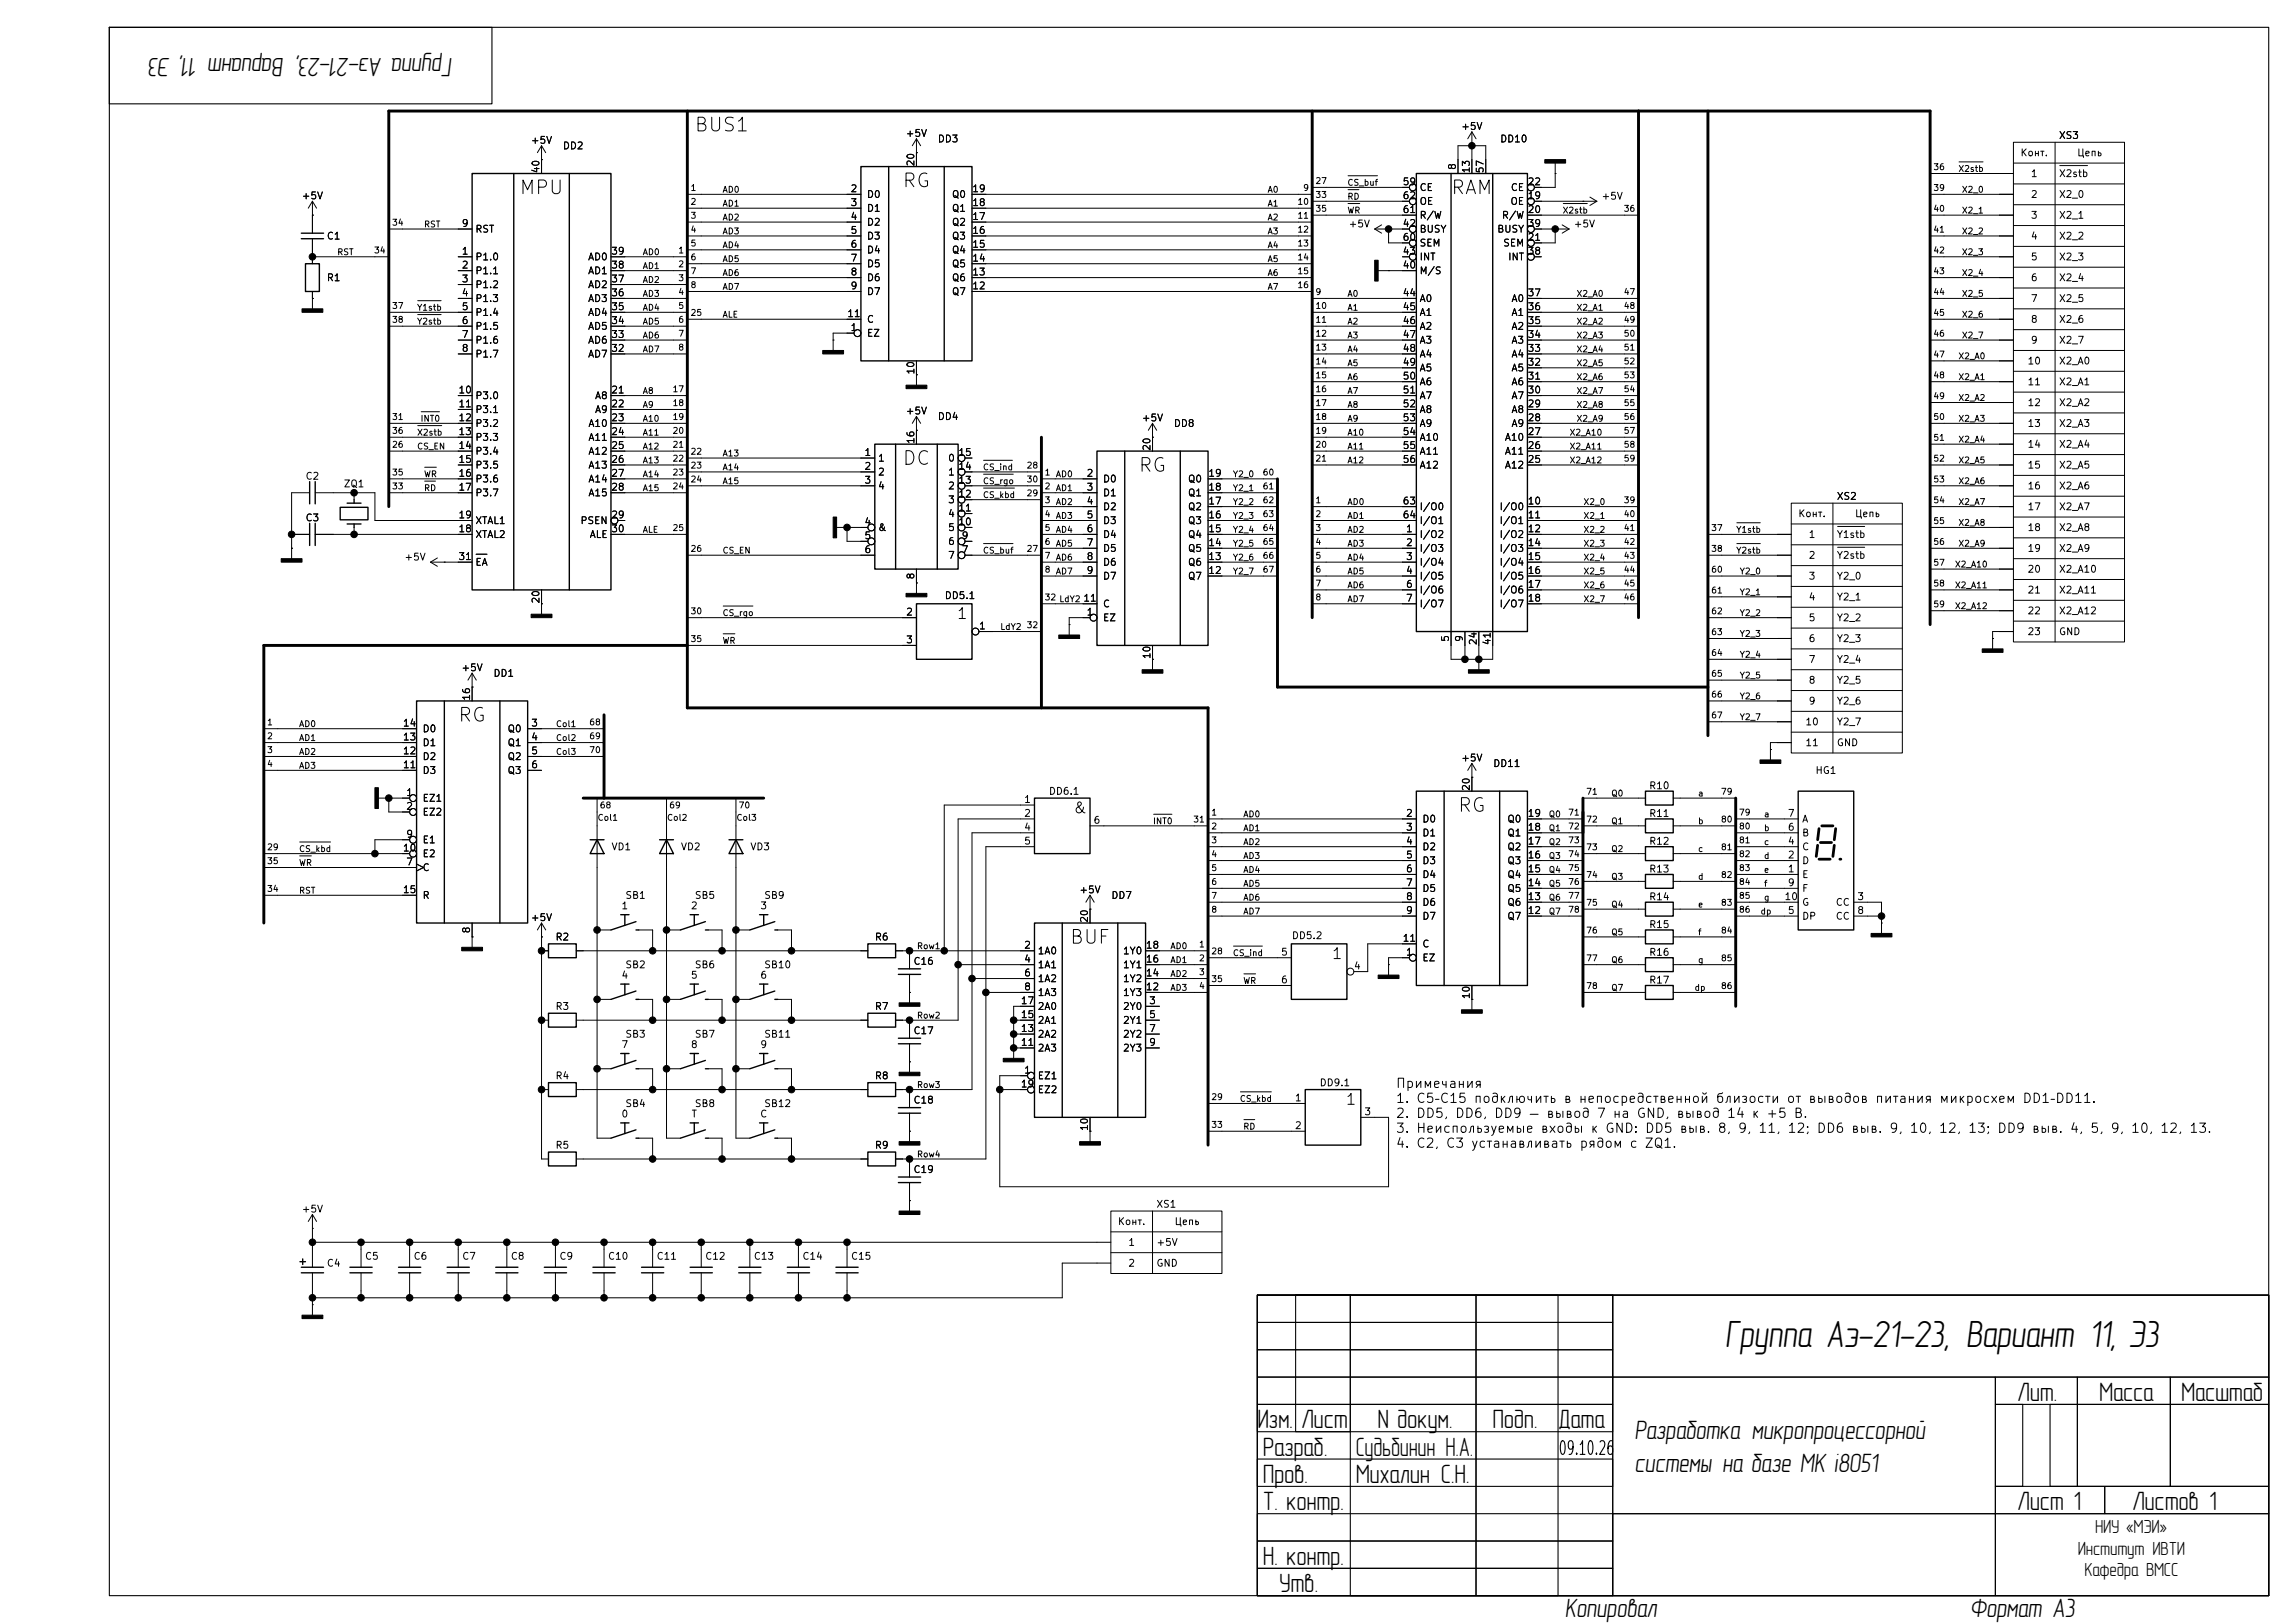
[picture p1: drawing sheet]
<svg xmlns="http://www.w3.org/2000/svg" width="420mm" height="297mm" viewBox="0 0 420 297" stroke-linecap="round" stroke-linejoin="round" font-family="sans-serif">
<defs><g id="words">
<text font-size="7" x="315.5" y="246.5">Группа Аэ-21-23, Вариант 11, Э3</text>
<g font-size="4.9">
<text x="82.8" y="10.6" transform="rotate(-180 82.8 10.6)">Группа Аэ-21-23, Вариант 11, Э3</text>
<text x="369" y="256.4">Лит.</text>
<text x="384" y="256.4">Масса</text>
<text x="399" y="256.4">Масштаб</text>
<text x="230" y="261.4">Изм.</text>
<text x="238" y="261.4">Лист</text>
<text x="252" y="261.4">N докум.</text>
<text x="273" y="261.4">Подп.</text>
<text x="285" y="261.4">Дата</text>
<text x="299" y="263.4">Разработка микропроцессорной</text>
<text x="231" y="266.4">Разраб.</text>
<text x="248" y="266.4">Судьбинин Н.А.</text>
<text x="299" y="269.4">системы на базе МК i8051</text>
<text x="231" y="271.4">Пров.</text>
<text x="248" y="271.4">Михалин С.Н.</text>
<text x="231" y="276.4">Т. контр.</text>
<text x="369" y="276.4">Лист 1</text>
<text x="390" y="276.4">Листов 1</text>
<text x="231" y="286.4">Н. контр.</text>
<text x="234" y="291.4">Утв.</text>
<text x="286.3" y="295.9">Копировал</text>
<text x="360.3" y="295.9">Формат А3</text>
</g>
<g font-size="3.5">
<text x="383.3" y="280.5">НИУ «МЭИ»</text>
<text x="380.1" y="284.5">Институт ИВТИ</text>
<text x="381.3" y="288.5">Кафедра ВМСС</text>
</g>
<g font-size="2.5">
<text x="126.9" y="24.7">BUS1</text>
<text x="164.9" y="34.9">RG</text>
<text x="94.8" y="36.2">MPU</text>
<text x="265.2" y="36.2">RAM</text>
<text x="164.9" y="85.7">DC</text>
<text x="208.1" y="87">RG</text>
<text x="83.6" y="132.7">RG</text>
<text x="266.5" y="149.2">RG</text>
<text x="195.5" y="173.4">BUF</text>
<text x="285" y="266.9">09.10.26</text>
</g>
<g font-size="2">
<text x="174.9" y="113.8">1</text>
<text x="196.2" y="149.3">&amp;</text>
<text x="243.4" y="176">1</text>
<text x="246" y="202.7">1</text>
</g>
<g font-size="1.7">
<text x="255.2" y="199.5">Примечания</text>
<text x="255.2" y="202.3">1. C5–C15 подключить в непосредственной близости от выводов питания микросхем DD1–DD11.</text>
<text x="255.2" y="205">2. DD5, DD6, DD9 — вывод 7 на GND, вывод 14 к +5 В.</text>
<text x="255.2" y="207.7">3. Неиспользуемые входы к GND: DD5 выв. 8, 9, 11, 12; DD6 выв. 9, 10, 12, 13; DD9 выв. 4, 5, 9, 10, 12, 13.</text>
<text x="255.2" y="210.5">4. C2, C3 устанавливать рядом с ZQ1.</text>
</g>
<g font-size="1.3">
<text x="97" y="26.6">+5V</text>
<text x="102.9" y="27.6">DD2</text>
<text x="165.6" y="25.3">+5V</text>
<text x="171.4" y="26.4">DD3</text>
<text x="267.2" y="24.1">+5V</text>
<text x="274.3" y="26.4">DD10</text>
<text x="369.5" y="28.9">Конт.</text>
<text x="376.5" y="25.7">XS3</text>
<text x="379.8" y="28.9">Цепь</text>
<text x="99" y="31.8" transform="rotate(-90 99 31.8)">40</text>
<text x="155.5" y="35.5">2</text>
<text x="167.6" y="30.5" transform="rotate(-90 167.6 30.5)">20</text>
<text x="177.7" y="35.5">19</text>
<text x="256.5" y="34.2">59</text>
<text x="259.6" y="35.3">CE</text>
<text x="266.6" y="31.2" transform="rotate(-90 266.6 31.2)">8</text>
<text x="269.2" y="31.8" transform="rotate(-90 269.2 31.8)">13</text>
<text x="271.7" y="31.8" transform="rotate(-90 271.7 31.8)">57</text>
<text x="276.2" y="35.3">CE</text>
<text x="279.3" y="34.2">22</text>
<text x="371.4" y="32.7">1</text>
<text x="376.5" y="32.7">X2stb</text>
<text x="55.1" y="36.8">+5V</text>
<text x="84.4" y="41.8">9</text>
<text x="155.5" y="38">3</text>
<text x="155.5" y="40.6">4</text>
<text x="158.5" y="36.5">D0</text>
<text x="158.5" y="39.1">D1</text>
<text x="158.5" y="41.6">D2</text>
<text x="174" y="41.6">Q2</text>
<text x="174" y="39.1">Q1</text>
<text x="174" y="36.5">Q0</text>
<text x="177.7" y="40.6">17</text>
<text x="177.7" y="38">18</text>
<text x="246.6" y="41.9">+5V</text>
<text x="256.5" y="41.8">42</text>
<text x="256.5" y="39.3">61</text>
<text x="256.5" y="36.7">62</text>
<text x="259.6" y="40.3">R/W</text>
<text x="259.6" y="37.8">OE</text>
<text x="274.6" y="40.3">R/W</text>
<text x="276.2" y="37.8">OE</text>
<text x="279.3" y="36.7">19</text>
<text x="279.3" y="39.3">20</text>
<text x="279.3" y="41.8">39</text>
<text x="287.8" y="41.9">+5V</text>
<text x="292.8" y="36.8">+5V</text>
<text x="371.4" y="36.5">2</text>
<text x="371.4" y="40.3">3</text>
<text x="376.5" y="36.5">X2_0</text>
<text x="376.5" y="40.3">X2_1</text>
<text x="59.7" y="44.1">C1</text>
<text x="84.4" y="46.9">1</text>
<text x="86.8" y="48">P1.0</text>
<text x="86.8" y="42.9">RST</text>
<text x="107.5" y="48">AD0</text>
<text x="111.7" y="46.9">39</text>
<text x="155.5" y="43.1">5</text>
<text x="155.5" y="45.6">6</text>
<text x="158.5" y="44.1">D3</text>
<text x="158.5" y="46.7">D4</text>
<text x="174" y="46.7">Q4</text>
<text x="174" y="44.1">Q3</text>
<text x="177.7" y="45.6">15</text>
<text x="177.7" y="43.1">16</text>
<text x="256.5" y="46.9">43</text>
<text x="256.5" y="44.4">60</text>
<text x="259.6" y="42.9">BUSY</text>
<text x="259.6" y="48">INT</text>
<text x="259.6" y="45.4">SEM</text>
<text x="273.8" y="42.9">BUSY</text>
<text x="274.9" y="45.4">SEM</text>
<text x="275.8" y="48">INT</text>
<text x="279.3" y="44.4">21</text>
<text x="279.3" y="46.9">38</text>
<text x="371.4" y="44.1">4</text>
<text x="371.4" y="48">5</text>
<text x="376.5" y="44.1">X2_2</text>
<text x="376.5" y="48">X2_3</text>
<text x="59.7" y="51.8">R1</text>
<text x="84.4" y="52">3</text>
<text x="84.4" y="49.4">2</text>
<text x="86.8" y="53">P1.2</text>
<text x="86.8" y="50.5">P1.1</text>
<text x="107.5" y="53">AD2</text>
<text x="107.5" y="50.5">AD1</text>
<text x="111.7" y="52">37</text>
<text x="111.7" y="49.4">38</text>
<text x="155.5" y="48.2">7</text>
<text x="155.5" y="50.7">8</text>
<text x="155.5" y="53.3">9</text>
<text x="158.5" y="49.2">D5</text>
<text x="158.5" y="51.8">D6</text>
<text x="174" y="51.8">Q6</text>
<text x="174" y="49.2">Q5</text>
<text x="177.7" y="53.3">12</text>
<text x="177.7" y="50.7">13</text>
<text x="177.7" y="48.2">14</text>
<text x="256.5" y="49.4">40</text>
<text x="259.6" y="50.5">M/S</text>
<text x="371.4" y="51.8">6</text>
<text x="376.5" y="51.8">X2_4</text>
<text x="84.4" y="54.5">4</text>
<text x="84.4" y="57.1">5</text>
<text x="84.4" y="59.6">6</text>
<text x="86.8" y="55.6">P1.3</text>
<text x="86.8" y="58.1">P1.4</text>
<text x="107.5" y="58.1">AD4</text>
<text x="107.5" y="55.6">AD3</text>
<text x="111.7" y="59.6">34</text>
<text x="111.7" y="57.1">35</text>
<text x="111.7" y="54.5">36</text>
<text x="154.9" y="58.3">11</text>
<text x="158.5" y="54.3">D7</text>
<text x="158.5" y="59.4">C</text>
<text x="174" y="54.3">Q7</text>
<text x="256.5" y="54.5">44</text>
<text x="256.5" y="57.1">45</text>
<text x="256.5" y="59.6">46</text>
<text x="259.6" y="55.6">A0</text>
<text x="259.6" y="58.1">A1</text>
<text x="276.4" y="58.1">A1</text>
<text x="276.4" y="55.6">A0</text>
<text x="279.3" y="59.6">35</text>
<text x="279.3" y="57.1">36</text>
<text x="279.3" y="54.5">37</text>
<text x="371.4" y="55.6">7</text>
<text x="371.4" y="59.4">8</text>
<text x="376.5" y="55.6">X2_5</text>
<text x="376.5" y="59.4">X2_6</text>
<text x="84.4" y="62.1">7</text>
<text x="84.4" y="64.7">8</text>
<text x="86.8" y="60.7">P1.5</text>
<text x="86.8" y="63.2">P1.6</text>
<text x="86.8" y="65.7">P1.7</text>
<text x="107.5" y="65.7">AD7</text>
<text x="107.5" y="63.2">AD6</text>
<text x="107.5" y="60.7">AD5</text>
<text x="111.7" y="64.7">32</text>
<text x="111.7" y="62.1">33</text>
<text x="155.5" y="60.9">1</text>
<text x="158.5" y="61.9">EZ</text>
<text x="256.5" y="62.1">47</text>
<text x="256.5" y="64.7">48</text>
<text x="259.6" y="60.7">A2</text>
<text x="259.6" y="63.2">A3</text>
<text x="259.6" y="65.7">A4</text>
<text x="276.4" y="65.7">A4</text>
<text x="276.4" y="63.2">A3</text>
<text x="276.4" y="60.7">A2</text>
<text x="279.3" y="64.7">33</text>
<text x="279.3" y="62.1">34</text>
<text x="371.4" y="63.2">9</text>
<text x="376.5" y="63.2">X2_7</text>
<text x="167.6" y="68.6" transform="rotate(-90 167.6 68.6)">10</text>
<text x="256.5" y="67.2">49</text>
<text x="256.5" y="69.8">50</text>
<text x="259.6" y="68.3">A5</text>
<text x="259.6" y="70.8">A6</text>
<text x="276.4" y="70.8">A6</text>
<text x="276.4" y="68.3">A5</text>
<text x="279.3" y="69.8">31</text>
<text x="279.3" y="67.2">32</text>
<text x="370.8" y="67">10</text>
<text x="370.8" y="70.8">11</text>
<text x="376.5" y="67">X2_A0</text>
<text x="376.5" y="70.8">X2_A1</text>
<text x="83.8" y="72.3">10</text>
<text x="83.8" y="74.8">11</text>
<text x="83.8" y="77.4">12</text>
<text x="86.8" y="73.4">P3.0</text>
<text x="86.8" y="75.9">P3.1</text>
<text x="108.7" y="73.4">A8</text>
<text x="108.7" y="75.9">A9</text>
<text x="111.7" y="72.3">21</text>
<text x="111.7" y="74.8">22</text>
<text x="111.7" y="77.4">23</text>
<text x="165.6" y="76.1">+5V</text>
<text x="171.4" y="77.2">DD4</text>
<text x="208.8" y="77.4">+5V</text>
<text x="256.5" y="72.3">51</text>
<text x="256.5" y="74.8">52</text>
<text x="256.5" y="77.4">53</text>
<text x="259.6" y="73.4">A7</text>
<text x="259.6" y="75.9">A8</text>
<text x="276.4" y="75.9">A8</text>
<text x="276.4" y="73.4">A7</text>
<text x="279.3" y="77.4">28</text>
<text x="279.3" y="74.8">29</text>
<text x="279.3" y="72.3">30</text>
<text x="370.8" y="74.6">12</text>
<text x="376.5" y="74.6">X2_A2</text>
<text x="83.8" y="79.9">13</text>
<text x="83.8" y="82.5">14</text>
<text x="86.8" y="78.4">P3.2</text>
<text x="86.8" y="81">P3.3</text>
<text x="86.8" y="83.5">P3.4</text>
<text x="107.5" y="78.4">A10</text>
<text x="107.5" y="81">A11</text>
<text x="107.5" y="83.5">A12</text>
<text x="111.7" y="79.9">24</text>
<text x="111.7" y="82.5">25</text>
<text x="158" y="83.7">1</text>
<text x="167.6" y="81.3" transform="rotate(-90 167.6 81.3)">16</text>
<text x="175.2" y="83.7">15</text>
<text x="210.7" y="82.6" transform="rotate(-90 210.7 82.6)">20</text>
<text x="214.6" y="78.4">DD8</text>
<text x="256.5" y="79.9">54</text>
<text x="256.5" y="82.5">55</text>
<text x="259.6" y="78.4">A9</text>
<text x="259.6" y="81">A10</text>
<text x="259.6" y="83.5">A11</text>
<text x="275.2" y="83.5">A11</text>
<text x="275.2" y="81">A10</text>
<text x="276.4" y="78.4">A9</text>
<text x="279.3" y="82.5">26</text>
<text x="279.3" y="79.9">27</text>
<text x="370.8" y="78.4">13</text>
<text x="370.8" y="82.2">14</text>
<text x="376.5" y="78.4">X2_A3</text>
<text x="376.5" y="82.2">X2_A4</text>
<text x="55.8" y="88.1">C2</text>
<text x="62.8" y="89.5">ZQ1</text>
<text x="83.8" y="85">15</text>
<text x="83.8" y="87.5">16</text>
<text x="86.8" y="86.1">P3.5</text>
<text x="86.8" y="88.6">P3.6</text>
<text x="107.5" y="86.1">A13</text>
<text x="107.5" y="88.6">A14</text>
<text x="111.7" y="85">26</text>
<text x="111.7" y="87.5">27</text>
<text x="158" y="86.3">2</text>
<text x="158" y="88.8">3</text>
<text x="160.5" y="84.8">1</text>
<text x="160.5" y="87.3">2</text>
<text x="160.5" y="89.9">4</text>
<text x="173.3" y="89.9">2</text>
<text x="173.3" y="87.3">1</text>
<text x="173.3" y="84.8">0</text>
<text x="175.2" y="88.8">13</text>
<text x="175.2" y="86.3">14</text>
<text x="198.7" y="87.5">2</text>
<text x="201.6" y="88.6">D0</text>
<text x="217.2" y="88.6">Q0</text>
<text x="220.9" y="87.5">19</text>
<text x="256.5" y="85">56</text>
<text x="259.6" y="86.1">A12</text>
<text x="275.2" y="86.1">A12</text>
<text x="279.3" y="85">25</text>
<text x="370.8" y="86.1">15</text>
<text x="370.8" y="89.9">16</text>
<text x="376.5" y="86.1">X2_A5</text>
<text x="376.5" y="89.9">X2_A6</text>
<text x="55.8" y="95.7">C3</text>
<text x="83.8" y="90.1">17</text>
<text x="83.8" y="95.2">19</text>
<text x="86.8" y="91.1">P3.7</text>
<text x="107.5" y="91.1">A15</text>
<text x="111.7" y="90.1">28</text>
<text x="111.7" y="95.2">29</text>
<text x="173.3" y="94.9">4</text>
<text x="173.3" y="92.4">3</text>
<text x="175.2" y="93.9">11</text>
<text x="175.2" y="91.4">12</text>
<text x="198.7" y="90.1">3</text>
<text x="198.7" y="92.6">4</text>
<text x="198.7" y="95.2">5</text>
<text x="201.6" y="91.1">D1</text>
<text x="201.6" y="93.7">D2</text>
<text x="217.2" y="93.7">Q2</text>
<text x="217.2" y="91.1">Q1</text>
<text x="220.9" y="95.2">16</text>
<text x="220.9" y="92.6">17</text>
<text x="220.9" y="90.1">18</text>
<text x="256.5" y="92.6">63</text>
<text x="256.5" y="95.2">64</text>
<text x="259.6" y="93.7">I/O0</text>
<text x="274.2" y="93.7">I/O0</text>
<text x="279.3" y="92.6">10</text>
<text x="279.3" y="95.2">11</text>
<text x="328.8" y="94.9">Конт.</text>
<text x="335.9" y="91.8">XS2</text>
<text x="339.2" y="94.9">Цепь</text>
<text x="370.8" y="93.7">17</text>
<text x="376.5" y="93.7">X2_A7</text>
<text x="83.8" y="97.7">18</text>
<text x="86.8" y="98.8">XTAL2</text>
<text x="86.8" y="96.2">XTAL1</text>
<text x="106.1" y="96.2">PSEN</text>
<text x="107.8" y="98.8">ALE</text>
<text x="111.7" y="97.7">30</text>
<text x="158" y="96.4">4</text>
<text x="158" y="99">5</text>
<text x="158" y="101.5">6</text>
<text x="160.5" y="97.5">&amp;</text>
<text x="173.3" y="100">6</text>
<text x="173.3" y="97.5">5</text>
<text x="175.2" y="96.4">10</text>
<text x="175.8" y="101.5">7</text>
<text x="175.8" y="99">9</text>
<text x="198.7" y="97.7">6</text>
<text x="198.7" y="100.2">7</text>
<text x="201.6" y="96.2">D3</text>
<text x="201.6" y="98.8">D4</text>
<text x="201.6" y="101.3">D5</text>
<text x="217.2" y="101.3">Q5</text>
<text x="217.2" y="98.8">Q4</text>
<text x="217.2" y="96.2">Q3</text>
<text x="220.9" y="100.2">14</text>
<text x="220.9" y="97.7">15</text>
<text x="257.1" y="97.7">1</text>
<text x="257.1" y="100.2">2</text>
<text x="259.6" y="98.8">I/O2</text>
<text x="259.6" y="101.3">I/O3</text>
<text x="259.6" y="96.2">I/O1</text>
<text x="274.2" y="96.2">I/O1</text>
<text x="274.2" y="98.8">I/O2</text>
<text x="274.2" y="101.3">I/O3</text>
<text x="279.3" y="97.7">12</text>
<text x="279.3" y="100.2">14</text>
<text x="330.7" y="98.8">1</text>
<text x="335.9" y="98.8">Y1stb</text>
<text x="370.8" y="97.5">18</text>
<text x="370.8" y="101.3">19</text>
<text x="376.5" y="97.5">X2_A8</text>
<text x="376.5" y="101.3">X2_A9</text>
<text x="73.9" y="102.9">+5V</text>
<text x="83.8" y="102.8">31</text>
<text x="86.8" y="103.8">EA</text>
<text x="167.6" y="106.1" transform="rotate(-90 167.6 106.1)">8</text>
<text x="173.3" y="102.6">7</text>
<text x="198.7" y="102.8">8</text>
<text x="198.7" y="105.3">9</text>
<text x="201.6" y="103.8">D6</text>
<text x="201.6" y="106.4">D7</text>
<text x="217.2" y="106.4">Q7</text>
<text x="217.2" y="103.8">Q6</text>
<text x="220.9" y="105.3">12</text>
<text x="220.9" y="102.8">13</text>
<text x="257.1" y="102.8">3</text>
<text x="257.1" y="105.3">4</text>
<text x="257.1" y="107.9">6</text>
<text x="259.6" y="103.8">I/O4</text>
<text x="259.6" y="106.4">I/O5</text>
<text x="274.2" y="103.8">I/O4</text>
<text x="274.2" y="106.4">I/O5</text>
<text x="279.3" y="102.8">15</text>
<text x="279.3" y="105.3">16</text>
<text x="279.3" y="107.9">17</text>
<text x="330.7" y="102.6">2</text>
<text x="330.7" y="106.4">3</text>
<text x="335.9" y="102.6">Y2stb</text>
<text x="335.9" y="106.4">Y2_0</text>
<text x="370.8" y="105.1">20</text>
<text x="376.5" y="105.1">X2_A10</text>
<text x="99" y="110.6" transform="rotate(-90 99 110.6)">20</text>
<text x="165.6" y="112.9">2</text>
<text x="172.7" y="109.9">DD5.1</text>
<text x="198.1" y="110.4">11</text>
<text x="198.7" y="112.9">1</text>
<text x="201.6" y="114">EZ</text>
<text x="201.6" y="111.5">C</text>
<text x="257.1" y="110.4">7</text>
<text x="259.6" y="108.9">I/O6</text>
<text x="259.6" y="111.5">I/O7</text>
<text x="274.2" y="108.9">I/O6</text>
<text x="274.2" y="111.5">I/O7</text>
<text x="279.3" y="110.4">18</text>
<text x="330.7" y="110.2">4</text>
<text x="330.7" y="114">5</text>
<text x="335.9" y="110.2">Y2_1</text>
<text x="335.9" y="114">Y2_2</text>
<text x="370.8" y="108.9">21</text>
<text x="370.8" y="112.7">22</text>
<text x="376.5" y="108.9">X2_A11</text>
<text x="376.5" y="112.7">X2_A12</text>
<text x="165.6" y="118">3</text>
<text x="179" y="115.5">1</text>
<text x="265.3" y="117.6" transform="rotate(-90 265.3 117.6)">5</text>
<text x="267.9" y="117.6" transform="rotate(-90 267.9 117.6)">9</text>
<text x="270.4" y="118.2" transform="rotate(-90 270.4 118.2)">24</text>
<text x="273" y="118.2" transform="rotate(-90 273 118.2)">41</text>
<text x="330.7" y="117.8">6</text>
<text x="335.9" y="117.8">Y2_3</text>
<text x="370.8" y="116.5">23</text>
<text x="376.5" y="116.5">GND</text>
<text x="84.3" y="123.1">+5V</text>
<text x="90.2" y="124.2">DD1</text>
<text x="210.7" y="120.7" transform="rotate(-90 210.7 120.7)">10</text>
<text x="330.7" y="121.6">7</text>
<text x="330.7" y="125.4">8</text>
<text x="335.9" y="121.6">Y2_4</text>
<text x="335.9" y="125.4">Y2_5</text>
<text x="86.3" y="128.3" transform="rotate(-90 86.3 128.3)">16</text>
<text x="330.7" y="129.2">9</text>
<text x="335.9" y="129.2">Y2_6</text>
<text x="73.6" y="135.8">13</text>
<text x="73.6" y="133.3">14</text>
<text x="77.2" y="136.9">D1</text>
<text x="77.2" y="134.3">D0</text>
<text x="92.7" y="134.3">Q0</text>
<text x="92.7" y="136.9">Q1</text>
<text x="97.1" y="133.3">3</text>
<text x="97.1" y="135.8">4</text>
<text x="330.1" y="133">10</text>
<text x="330.1" y="136.9">11</text>
<text x="335.9" y="133">Y2_7</text>
<text x="335.9" y="136.9">GND</text>
<text x="73.6" y="140.9">11</text>
<text x="73.6" y="138.3">12</text>
<text x="77.2" y="141.9">D3</text>
<text x="77.2" y="139.4">D2</text>
<text x="92.7" y="139.4">Q2</text>
<text x="92.7" y="141.9">Q3</text>
<text x="97.1" y="138.3">5</text>
<text x="97.1" y="140.9">6</text>
<text x="267.2" y="139.6">+5V</text>
<text x="273" y="140.7">DD11</text>
<text x="332" y="141.9">HG1</text>
<text x="74.2" y="146">1</text>
<text x="74.2" y="148.5">2</text>
<text x="77.2" y="147">EZ1</text>
<text x="77.2" y="149.6">EZ2</text>
<text x="187.2" y="147.2">1</text>
<text x="187.2" y="149.8">2</text>
<text x="191.8" y="145.7">DD6.1</text>
<text x="257.1" y="149.8">2</text>
<text x="269.2" y="144.8" transform="rotate(-90 269.2 144.8)">20</text>
<text x="279.3" y="149.8">19</text>
<text x="301.6" y="149.8">R11</text>
<text x="301.6" y="144.7">R10</text>
<text x="326.9" y="149.8">7</text>
<text x="74.2" y="153.6">9</text>
<text x="77.2" y="154.6">E1</text>
<text x="111.7" y="155.9">VD1</text>
<text x="124.4" y="155.9">VD2</text>
<text x="137.1" y="155.9">VD3</text>
<text x="187.2" y="152.3">4</text>
<text x="187.2" y="154.9">5</text>
<text x="199.9" y="151">6</text>
<text x="257.1" y="152.3">3</text>
<text x="257.1" y="154.9">4</text>
<text x="260.1" y="150.8">D0</text>
<text x="260.1" y="153.4">D1</text>
<text x="260.1" y="155.9">D2</text>
<text x="275.6" y="155.9">Q2</text>
<text x="275.6" y="153.4">Q1</text>
<text x="275.6" y="150.8">Q0</text>
<text x="279.3" y="154.9">17</text>
<text x="279.3" y="152.3">18</text>
<text x="301.6" y="154.9">R12</text>
<text x="326.9" y="154.9">4</text>
<text x="326.9" y="152.3">6</text>
<text x="329.5" y="155.9">C</text>
<text x="329.5" y="153.4">B</text>
<text x="329.5" y="150.8">A</text>
<text x="73.6" y="156.1">10</text>
<text x="74.2" y="158.7">7</text>
<text x="77.2" y="159.7">C</text>
<text x="77.2" y="157.2">E2</text>
<text x="257.1" y="157.4">5</text>
<text x="257.1" y="159.9">6</text>
<text x="260.1" y="158.4">D3</text>
<text x="260.1" y="161">D4</text>
<text x="275.6" y="161">Q4</text>
<text x="275.6" y="158.4">Q3</text>
<text x="279.3" y="159.9">15</text>
<text x="279.3" y="157.4">16</text>
<text x="301.6" y="160">R13</text>
<text x="326.9" y="159.9">1</text>
<text x="326.9" y="157.4">2</text>
<text x="329.5" y="161">E</text>
<text x="329.5" y="158.4">D</text>
<text x="73.6" y="163.7">15</text>
<text x="77.2" y="164.8">R</text>
<text x="113.6" y="166.7">1</text>
<text x="114.3" y="164.8">SB1</text>
<text x="126.3" y="166.7">2</text>
<text x="127" y="164.8">SB5</text>
<text x="139" y="166.7">3</text>
<text x="139.7" y="164.8">SB9</text>
<text x="197.3" y="163.8">+5V</text>
<text x="203.2" y="164.8">DD7</text>
<text x="257.1" y="162.5">7</text>
<text x="257.1" y="165">8</text>
<text x="257.1" y="167.6">9</text>
<text x="260.1" y="163.5">D5</text>
<text x="260.1" y="166.1">D6</text>
<text x="275.6" y="166.1">Q6</text>
<text x="275.6" y="163.5">Q5</text>
<text x="279.3" y="167.6">12</text>
<text x="279.3" y="165">13</text>
<text x="279.3" y="162.5">14</text>
<text x="301.6" y="165">R14</text>
<text x="326.3" y="165">10</text>
<text x="326.9" y="167.6">5</text>
<text x="326.9" y="162.5">9</text>
<text x="329.5" y="163.5">F</text>
<text x="329.5" y="166.1">G</text>
<text x="335.7" y="166.1">CC</text>
<text x="339.6" y="165">3</text>
<text x="339.6" y="167.6">8</text>
<text x="86.3" y="170.9" transform="rotate(-90 86.3 170.9)">8</text>
<text x="97" y="168.9">+5V</text>
<text x="101.5" y="172.4">R2</text>
<text x="159.9" y="172.4">R6</text>
<text x="187.2" y="173.9">2</text>
<text x="199.3" y="169" transform="rotate(-90 199.3 169)">20</text>
<text x="209.5" y="173.9">18</text>
<text x="236.2" y="172.2">DD5.2</text>
<text x="256.5" y="172.6">11</text>
<text x="260.1" y="168.6">D7</text>
<text x="260.1" y="173.7">C</text>
<text x="275.6" y="168.6">Q7</text>
<text x="301.6" y="170.1">R15</text>
<text x="329.5" y="168.6">DP</text>
<text x="335.7" y="168.6">CC</text>
<text x="113.6" y="179.4">4</text>
<text x="114.3" y="177.5">SB2</text>
<text x="126.3" y="179.4">5</text>
<text x="127" y="177.5">SB6</text>
<text x="139" y="179.4">6</text>
<text x="139.7" y="177.5">SB10</text>
<text x="167" y="176.9">C16</text>
<text x="187.2" y="176.4">4</text>
<text x="187.2" y="179">6</text>
<text x="189.7" y="175">1A0</text>
<text x="189.7" y="177.5">1A1</text>
<text x="205.3" y="177.5">1Y1</text>
<text x="205.3" y="175">1Y0</text>
<text x="209.5" y="179">14</text>
<text x="209.5" y="176.4">16</text>
<text x="234.2" y="175.2">5</text>
<text x="247.6" y="177.7">4</text>
<text x="257.1" y="175.2">1</text>
<text x="260.1" y="176.2">EZ</text>
<text x="301.6" y="175.2">R16</text>
<text x="101.5" y="185.1">R3</text>
<text x="159.9" y="185.1">R7</text>
<text x="186.6" y="184.1">17</text>
<text x="187.2" y="181.5">8</text>
<text x="189.7" y="180">1A2</text>
<text x="189.7" y="182.6">1A3</text>
<text x="189.7" y="185.1">2A0</text>
<text x="205.3" y="185.1">2Y0</text>
<text x="205.3" y="182.6">1Y3</text>
<text x="205.3" y="180">1Y2</text>
<text x="209.5" y="181.5">12</text>
<text x="210.1" y="184.1">3</text>
<text x="234.2" y="180.3">6</text>
<text x="269.2" y="182.9" transform="rotate(-90 269.2 182.9)">10</text>
<text x="301.6" y="180.3">R17</text>
<text x="114.3" y="190.2">SB3</text>
<text x="127" y="190.2">SB7</text>
<text x="139.7" y="190.2">SB11</text>
<text x="167" y="189.6">C17</text>
<text x="186.6" y="191.7">11</text>
<text x="186.6" y="189.1">13</text>
<text x="186.6" y="186.6">15</text>
<text x="189.7" y="190.2">2A2</text>
<text x="189.7" y="187.7">2A1</text>
<text x="205.3" y="187.7">2Y1</text>
<text x="205.3" y="190.2">2Y2</text>
<text x="210.1" y="186.6">5</text>
<text x="210.1" y="189.1">7</text>
<text x="210.1" y="191.7">9</text>
<text x="101.5" y="197.8">R4</text>
<text x="113.6" y="192.1">7</text>
<text x="126.3" y="192.1">8</text>
<text x="139" y="192.1">9</text>
<text x="159.9" y="197.8">R8</text>
<text x="187.2" y="196.8">1</text>
<text x="189.7" y="197.8">EZ1</text>
<text x="189.7" y="192.7">2A3</text>
<text x="205.3" y="192.7">2Y3</text>
<text x="114.3" y="202.9">SB4</text>
<text x="127" y="202.9">SB8</text>
<text x="139.7" y="202.9">SB12</text>
<text x="167" y="202.3">C18</text>
<text x="186.6" y="199.3">19</text>
<text x="189.7" y="200.4">EZ2</text>
<text x="236.8" y="201.8">1</text>
<text x="241.3" y="199.1">DD9.1</text>
<text x="113.6" y="204.8">0</text>
<text x="126.4" y="204.8">Т</text>
<text x="138.9" y="204.8">С</text>
<text x="199.3" y="207.1" transform="rotate(-90 199.3 207.1)">10</text>
<text x="236.8" y="206.9">2</text>
<text x="249.5" y="204.4">3</text>
<text x="101.5" y="210.5">R5</text>
<text x="159.9" y="210.5">R9</text>
<text x="167" y="215">C19</text>
<text x="211.4" y="221.3">XS1</text>
<text x="55.1" y="222.2">+5V</text>
<text x="204.4" y="224.5">Конт.</text>
<text x="214.7" y="224.5">Цепь</text>
<text x="59.7" y="232.1">C4</text>
<text x="66.7" y="230.8">C5</text>
<text x="75.5" y="230.8">C6</text>
<text x="84.4" y="230.8">C7</text>
<text x="93.3" y="230.8">C8</text>
<text x="102.2" y="230.8">C9</text>
<text x="111.1" y="230.8">C10</text>
<text x="120" y="230.8">C11</text>
<text x="128.9" y="230.8">C12</text>
<text x="137.8" y="230.8">C13</text>
<text x="146.7" y="230.8">C14</text>
<text x="155.6" y="230.8">C15</text>
<text x="206.3" y="228.3">1</text>
<text x="206.3" y="232.1">2</text>
<text x="211.4" y="228.3">+5V</text>
<text x="211.4" y="232.1">GND</text>
</g>
<g font-size="1.1">
<text x="126.2" y="35.2">1</text>
<text x="132.1" y="35.5">AD0</text>
<text x="231.8" y="35.5">A0</text>
<text x="238.3" y="35.2">9</text>
<text x="240.5" y="33.9">27</text>
<text x="246.4" y="34.3">CS_buf</text>
<text x="353.6" y="35.2">39</text>
<text x="353.6" y="31.4">36</text>
<text x="358.1" y="31.7">X2stb</text>
<text x="358.8" y="35.5">X2_0</text>
<text x="71.6" y="41.6">34</text>
<text x="77.5" y="41.9">RST</text>
<text x="126.2" y="37.7">2</text>
<text x="126.2" y="40.3">3</text>
<text x="132.1" y="40.6">AD2</text>
<text x="132.1" y="38.1">AD1</text>
<text x="231.8" y="40.6">A2</text>
<text x="231.8" y="38.1">A1</text>
<text x="237.2" y="40.3">11</text>
<text x="237.2" y="37.7">10</text>
<text x="240.5" y="36.5">33</text>
<text x="240.5" y="39">35</text>
<text x="246.4" y="36.8">RD</text>
<text x="246.4" y="39.3">WR</text>
<text x="285.7" y="39.3">X2stb</text>
<text x="296.9" y="39">36</text>
<text x="353.6" y="39">40</text>
<text x="358.8" y="39.3">X2_1</text>
<text x="61.6" y="47">RST</text>
<text x="68.3" y="46.6">34</text>
<text x="117.5" y="47">AD0</text>
<text x="124" y="46.6">1</text>
<text x="126.2" y="42.8">4</text>
<text x="126.2" y="47.9">6</text>
<text x="126.2" y="45.4">5</text>
<text x="132.1" y="45.7">AD4</text>
<text x="132.1" y="43.1">AD3</text>
<text x="231.8" y="45.7">A4</text>
<text x="231.8" y="43.1">A3</text>
<text x="237.2" y="42.8">12</text>
<text x="237.2" y="45.4">13</text>
<text x="237.2" y="47.9">14</text>
<text x="353.6" y="46.6">42</text>
<text x="353.6" y="42.8">41</text>
<text x="358.8" y="47">X2_3</text>
<text x="358.8" y="43.1">X2_2</text>
<text x="117.5" y="49.5">AD1</text>
<text x="117.5" y="52">AD2</text>
<text x="124" y="51.7">3</text>
<text x="124" y="49.2">2</text>
<text x="126.2" y="50.4">7</text>
<text x="126.2" y="53">8</text>
<text x="132.1" y="48.2">AD5</text>
<text x="132.1" y="53.3">AD7</text>
<text x="132.1" y="50.8">AD6</text>
<text x="231.8" y="48.2">A5</text>
<text x="231.8" y="53.3">A7</text>
<text x="231.8" y="50.8">A6</text>
<text x="237.2" y="50.4">15</text>
<text x="237.2" y="53">16</text>
<text x="353.6" y="50.4">43</text>
<text x="358.8" y="50.8">X2_4</text>
<text x="71.6" y="59.3">38</text>
<text x="71.6" y="56.8">37</text>
<text x="76.2" y="59.7">Y2stb</text>
<text x="76.2" y="57.1">Y1stb</text>
<text x="117.5" y="57.1">AD4</text>
<text x="117.5" y="59.7">AD5</text>
<text x="117.5" y="54.6">AD3</text>
<text x="124" y="59.3">6</text>
<text x="124" y="54.3">4</text>
<text x="124" y="56.8">5</text>
<text x="126.2" y="58.1">25</text>
<text x="132.1" y="58.4">ALE</text>
<text x="240.5" y="54.3">9</text>
<text x="240.5" y="56.8">10</text>
<text x="240.5" y="59.3">11</text>
<text x="246.4" y="59.7">A2</text>
<text x="246.4" y="57.1">A1</text>
<text x="246.4" y="54.6">A0</text>
<text x="288.3" y="54.6">X2_A0</text>
<text x="288.3" y="59.7">X2_A2</text>
<text x="288.3" y="57.1">X2_A1</text>
<text x="296.9" y="54.3">47</text>
<text x="296.9" y="56.8">48</text>
<text x="296.9" y="59.3">49</text>
<text x="353.6" y="58.1">45</text>
<text x="353.6" y="54.3">44</text>
<text x="358.8" y="54.6">X2_5</text>
<text x="358.8" y="58.4">X2_6</text>
<text x="117.5" y="62.2">AD6</text>
<text x="117.5" y="64.7">AD7</text>
<text x="124" y="64.4">8</text>
<text x="124" y="61.9">7</text>
<text x="240.5" y="64.4">13</text>
<text x="240.5" y="61.9">12</text>
<text x="246.4" y="62.2">A3</text>
<text x="246.4" y="64.7">A4</text>
<text x="288.3" y="62.2">X2_A3</text>
<text x="288.3" y="64.7">X2_A4</text>
<text x="296.9" y="61.9">50</text>
<text x="296.9" y="64.4">51</text>
<text x="353.6" y="61.9">46</text>
<text x="353.6" y="65.7">47</text>
<text x="358.8" y="62.2">X2_7</text>
<text x="240.5" y="69.5">15</text>
<text x="240.5" y="67">14</text>
<text x="246.4" y="69.8">A6</text>
<text x="246.4" y="67.3">A5</text>
<text x="288.3" y="69.8">X2_A6</text>
<text x="288.3" y="67.3">X2_A5</text>
<text x="296.9" y="67">52</text>
<text x="296.9" y="69.5">53</text>
<text x="353.6" y="69.5">48</text>
<text x="358.1" y="69.8">X2_A1</text>
<text x="358.1" y="66">X2_A0</text>
<text x="71.6" y="77.1">31</text>
<text x="76.8" y="77.4">INT0</text>
<text x="117.5" y="77.4">A10</text>
<text x="117.5" y="74.9">A9</text>
<text x="117.5" y="72.4">A8</text>
<text x="122.9" y="72">17</text>
<text x="122.9" y="74.6">18</text>
<text x="122.9" y="77.1">19</text>
<text x="240.5" y="74.6">17</text>
<text x="240.5" y="72">16</text>
<text x="240.5" y="77.1">18</text>
<text x="246.4" y="77.4">A9</text>
<text x="246.4" y="74.9">A8</text>
<text x="246.4" y="72.4">A7</text>
<text x="288.3" y="72.4">X2_A7</text>
<text x="288.3" y="77.4">X2_A9</text>
<text x="288.3" y="74.9">X2_A8</text>
<text x="296.9" y="72">54</text>
<text x="296.9" y="74.6">55</text>
<text x="296.9" y="77.1">56</text>
<text x="353.6" y="73.3">49</text>
<text x="353.6" y="77.1">50</text>
<text x="358.1" y="77.4">X2_A3</text>
<text x="358.1" y="73.6">X2_A2</text>
<text x="71.6" y="79.7">36</text>
<text x="71.6" y="82.2">26</text>
<text x="76.2" y="82.5">CS_EN</text>
<text x="76.2" y="80">X2stb</text>
<text x="117.5" y="82.5">A12</text>
<text x="117.5" y="80">A11</text>
<text x="122.9" y="82.2">21</text>
<text x="122.9" y="79.7">20</text>
<text x="126.2" y="83.5">22</text>
<text x="132.1" y="83.8">A13</text>
<text x="240.5" y="79.7">19</text>
<text x="240.5" y="82.2">20</text>
<text x="246.4" y="80">A10</text>
<text x="246.4" y="82.5">A11</text>
<text x="287" y="82.5">X2_A11</text>
<text x="287" y="80">X2_A10</text>
<text x="296.9" y="82.2">58</text>
<text x="296.9" y="79.7">57</text>
<text x="353.6" y="80.9">51</text>
<text x="358.1" y="81.2">X2_A4</text>
<text x="71.6" y="89.8">33</text>
<text x="71.6" y="87.3">35</text>
<text x="77.5" y="87.6">WR</text>
<text x="117.5" y="87.6">A14</text>
<text x="117.5" y="85.1">A13</text>
<text x="122.9" y="87.3">23</text>
<text x="122.9" y="89.8">24</text>
<text x="122.9" y="84.7">22</text>
<text x="126.2" y="86">23</text>
<text x="126.2" y="88.5">24</text>
<text x="132.1" y="88.9">A15</text>
<text x="132.1" y="86.3">A14</text>
<text x="179.7" y="88.9">CS_rgo</text>
<text x="179.7" y="86.3">CS_ind</text>
<text x="187.7" y="86">28</text>
<text x="187.7" y="88.5">30</text>
<text x="191" y="87.3">1</text>
<text x="191" y="89.8">2</text>
<text x="193" y="87.6">AD0</text>
<text x="225.4" y="87.6">Y2_0</text>
<text x="230.9" y="87.3">60</text>
<text x="230.9" y="89.8">61</text>
<text x="240.5" y="84.7">21</text>
<text x="246.4" y="85.1">A12</text>
<text x="287" y="85.1">X2_A12</text>
<text x="296.9" y="84.7">59</text>
<text x="353.6" y="84.7">52</text>
<text x="353.6" y="88.5">53</text>
<text x="358.1" y="85.1">X2_A5</text>
<text x="358.1" y="88.9">X2_A6</text>
<text x="77.5" y="90.1">RD</text>
<text x="117.5" y="90.1">A15</text>
<text x="179.7" y="91.4">CS_kbd</text>
<text x="187.7" y="91.1">29</text>
<text x="191" y="92.4">3</text>
<text x="191" y="94.9">4</text>
<text x="193" y="90.1">AD1</text>
<text x="193" y="92.7">AD2</text>
<text x="193" y="95.2">AD3</text>
<text x="225.4" y="90.1">Y2_1</text>
<text x="225.4" y="92.7">Y2_2</text>
<text x="225.4" y="95.2">Y2_3</text>
<text x="230.9" y="94.9">63</text>
<text x="230.9" y="92.4">62</text>
<text x="240.5" y="92.4">1</text>
<text x="240.5" y="94.9">2</text>
<text x="246.4" y="92.7">AD0</text>
<text x="246.4" y="95.2">AD1</text>
<text x="289.6" y="92.7">X2_0</text>
<text x="289.6" y="95.2">X2_1</text>
<text x="296.9" y="92.4">39</text>
<text x="296.9" y="94.9">40</text>
<text x="353.6" y="92.4">54</text>
<text x="358.1" y="92.7">X2_A7</text>
<text x="117.5" y="97.8">ALE</text>
<text x="122.9" y="97.4">25</text>
<text x="126.2" y="101.2">26</text>
<text x="132.1" y="101.6">CS_EN</text>
<text x="179.7" y="101.6">CS_buf</text>
<text x="187.7" y="101.2">27</text>
<text x="191" y="100">6</text>
<text x="191" y="97.4">5</text>
<text x="193" y="97.8">AD4</text>
<text x="193" y="100.3">AD5</text>
<text x="225.4" y="100.3">Y2_5</text>
<text x="225.4" y="97.8">Y2_4</text>
<text x="230.9" y="100">65</text>
<text x="230.9" y="97.4">64</text>
<text x="240.5" y="100">4</text>
<text x="240.5" y="97.4">3</text>
<text x="246.4" y="100.3">AD3</text>
<text x="246.4" y="97.8">AD2</text>
<text x="289.6" y="100.3">X2_3</text>
<text x="289.6" y="97.8">X2_2</text>
<text x="296.9" y="100">42</text>
<text x="296.9" y="97.4">41</text>
<text x="312.9" y="101.2">38</text>
<text x="312.9" y="97.4">37</text>
<text x="317.5" y="97.8">Y1stb</text>
<text x="317.5" y="101.6">Y2stb</text>
<text x="353.6" y="96.2">55</text>
<text x="353.6" y="100">56</text>
<text x="358.1" y="100.3">X2_A9</text>
<text x="358.1" y="96.5">X2_A8</text>
<text x="191" y="102.5">7</text>
<text x="191" y="105.1">8</text>
<text x="193" y="105.4">AD7</text>
<text x="193" y="102.8">AD6</text>
<text x="225.4" y="102.8">Y2_6</text>
<text x="225.4" y="105.4">Y2_7</text>
<text x="230.9" y="105.1">67</text>
<text x="230.9" y="102.5">66</text>
<text x="240.5" y="102.5">5</text>
<text x="240.5" y="105.1">6</text>
<text x="240.5" y="107.6">7</text>
<text x="246.4" y="107.9">AD6</text>
<text x="246.4" y="105.4">AD5</text>
<text x="246.4" y="102.8">AD4</text>
<text x="289.6" y="107.9">X2_6</text>
<text x="289.6" y="105.4">X2_5</text>
<text x="289.6" y="102.8">X2_4</text>
<text x="296.9" y="105.1">44</text>
<text x="296.9" y="102.5">43</text>
<text x="296.9" y="107.6">45</text>
<text x="312.9" y="105.1">60</text>
<text x="318.1" y="105.4">Y2_0</text>
<text x="353.6" y="107.6">58</text>
<text x="353.6" y="103.8">57</text>
<text x="357.5" y="104.1">X2_A10</text>
<text x="357.5" y="107.9">X2_A11</text>
<text x="126.2" y="112.7">30</text>
<text x="132.1" y="113">CS_rgo</text>
<text x="191" y="110.1">32</text>
<text x="193.7" y="110.5">LdY2</text>
<text x="240.5" y="110.1">8</text>
<text x="246.4" y="110.5">AD7</text>
<text x="289.6" y="110.5">X2_7</text>
<text x="296.9" y="110.1">46</text>
<text x="312.9" y="112.7">62</text>
<text x="312.9" y="108.9">61</text>
<text x="318.1" y="113">Y2_2</text>
<text x="318.1" y="109.2">Y2_1</text>
<text x="353.6" y="111.4">59</text>
<text x="357.5" y="111.7">X2_A12</text>
<text x="126.2" y="117.7">35</text>
<text x="132.1" y="118.1">WR</text>
<text x="182.9" y="115.5">LdY2</text>
<text x="187.7" y="115.2">32</text>
<text x="312.9" y="116.5">63</text>
<text x="318.1" y="116.8">Y2_3</text>
<text x="312.9" y="124.1">65</text>
<text x="312.9" y="120.3">64</text>
<text x="318.1" y="124.4">Y2_5</text>
<text x="318.1" y="120.6">Y2_4</text>
<text x="312.9" y="131.7">67</text>
<text x="312.9" y="127.9">66</text>
<text x="318.1" y="128.2">Y2_6</text>
<text x="48.8" y="135.5">2</text>
<text x="48.8" y="133">1</text>
<text x="54.6" y="133.3">AD0</text>
<text x="54.6" y="135.9">AD1</text>
<text x="101.6" y="135.9">Col2</text>
<text x="101.6" y="133.3">Col1</text>
<text x="107.7" y="135.5">69</text>
<text x="107.7" y="133">68</text>
<text x="318.1" y="132">Y2_7</text>
<text x="48.8" y="140.6">4</text>
<text x="48.8" y="138.1">3</text>
<text x="54.6" y="140.9">AD3</text>
<text x="54.6" y="138.4">AD2</text>
<text x="101.6" y="138.4">Col3</text>
<text x="107.7" y="138.1">70</text>
<text x="109.6" y="148.2">68</text>
<text x="122.3" y="148.2">69</text>
<text x="135" y="148.2">70</text>
<text x="221.5" y="149.5">1</text>
<text x="227.3" y="149.8">AD0</text>
<text x="283.2" y="149.8">Q0</text>
<text x="286.8" y="149.5">71</text>
<text x="290.1" y="145.7">71</text>
<text x="294.6" y="146">Q0</text>
<text x="310.5" y="146">a</text>
<text x="314.7" y="145.7">79</text>
<text x="318" y="149.5">79</text>
<text x="322.6" y="149.8">a</text>
<text x="48.8" y="155.9">29</text>
<text x="109.2" y="150.5">Col1</text>
<text x="121.9" y="150.5">Col2</text>
<text x="134.6" y="150.5">Col3</text>
<text x="210.8" y="151.1">INT0</text>
<text x="218.2" y="150.8">31</text>
<text x="221.5" y="154.6">3</text>
<text x="221.5" y="152">2</text>
<text x="227.3" y="152.4">AD1</text>
<text x="227.3" y="154.9">AD2</text>
<text x="283.2" y="154.9">Q2</text>
<text x="283.2" y="152.4">Q1</text>
<text x="286.8" y="154.6">73</text>
<text x="286.8" y="152">72</text>
<text x="290.1" y="150.8">72</text>
<text x="290.1" y="155.9">73</text>
<text x="294.6" y="151.1">Q1</text>
<text x="310.5" y="151.1">b</text>
<text x="314.7" y="155.9">81</text>
<text x="314.7" y="150.8">80</text>
<text x="318" y="154.6">81</text>
<text x="318" y="152">80</text>
<text x="322.6" y="154.9">c</text>
<text x="322.6" y="152.4">b</text>
<text x="48.8" y="158.4">35</text>
<text x="54.6" y="158.7">WR</text>
<text x="54.6" y="156.2">CS_kbd</text>
<text x="221.5" y="157.1">4</text>
<text x="221.5" y="159.7">5</text>
<text x="227.3" y="160">AD4</text>
<text x="227.3" y="157.4">AD3</text>
<text x="283.2" y="160">Q4</text>
<text x="283.2" y="157.4">Q3</text>
<text x="286.8" y="157.1">74</text>
<text x="286.8" y="159.7">75</text>
<text x="290.1" y="160.9">74</text>
<text x="294.6" y="161.3">Q3</text>
<text x="294.6" y="156.2">Q2</text>
<text x="310.5" y="161.3">d</text>
<text x="310.5" y="156.2">c</text>
<text x="314.7" y="160.9">82</text>
<text x="318" y="159.7">83</text>
<text x="318" y="157.1">82</text>
<text x="322.6" y="160">e</text>
<text x="322.6" y="157.4">d</text>
<text x="48.8" y="163.5">34</text>
<text x="54.6" y="163.8">RST</text>
<text x="221.5" y="164.7">7</text>
<text x="221.5" y="162.2">6</text>
<text x="221.5" y="167.3">8</text>
<text x="227.3" y="165.1">AD6</text>
<text x="227.3" y="162.5">AD5</text>
<text x="227.3" y="167.6">AD7</text>
<text x="283.2" y="162.5">Q5</text>
<text x="283.2" y="167.6">Q7</text>
<text x="283.2" y="165.1">Q6</text>
<text x="286.8" y="167.3">78</text>
<text x="286.8" y="164.7">77</text>
<text x="286.8" y="162.2">76</text>
<text x="290.1" y="166">75</text>
<text x="294.6" y="166.3">Q4</text>
<text x="310.5" y="166.3">e</text>
<text x="314.7" y="166">83</text>
<text x="318" y="167.3">86</text>
<text x="318" y="164.7">85</text>
<text x="318" y="162.2">84</text>
<text x="321.9" y="167.6">dp</text>
<text x="322.6" y="165.1">g</text>
<text x="322.6" y="162.5">f</text>
<text x="167.6" y="174">Row1</text>
<text x="214" y="174">AD0</text>
<text x="219.2" y="173.6">1</text>
<text x="290.1" y="171.1">76</text>
<text x="294.6" y="171.4">Q5</text>
<text x="310.5" y="171.4">f</text>
<text x="314.7" y="171.1">84</text>
<text x="214" y="176.5">AD1</text>
<text x="214" y="179">AD2</text>
<text x="219.2" y="176.2">2</text>
<text x="219.2" y="178.7">3</text>
<text x="221.5" y="174.9">28</text>
<text x="221.5" y="180">35</text>
<text x="225.4" y="175.2">CS_ind</text>
<text x="290.1" y="176.2">77</text>
<text x="294.6" y="176.5">Q6</text>
<text x="310.5" y="176.5">g</text>
<text x="314.7" y="176.2">85</text>
<text x="214" y="181.6">AD3</text>
<text x="219.2" y="181.3">4</text>
<text x="227.3" y="180.3">WR</text>
<text x="290.1" y="181.3">78</text>
<text x="294.6" y="181.6">Q7</text>
<text x="309.9" y="181.6">dp</text>
<text x="314.7" y="181.3">86</text>
<text x="167.6" y="186.7">Row2</text>
<text x="167.6" y="199.4">Row3</text>
<text x="221.5" y="201.6">29</text>
<text x="226.7" y="201.9">CS_kbd</text>
<text x="221.5" y="206.7">33</text>
<text x="227.3" y="207">RD</text>
<text x="167.6" y="212.1">Row4</text>
</g>
</g></defs>
<g fill="none" stroke="#000" stroke-width=".2">
<path d="M20 5h70v14h-70zM20 5h395v287h-395zM230 237h185v55h-185zM230 237h65v55h-65zM230 237h65v5h-65zM237 237h10v25h-10zM247 237h23v55h-23zM247 237h-10h10M270 237h15v55h-15zM295 237h120v15h-120zM230 242h65v5h-65zM230 247h65v5h-65z"/>
<path d="M230 252h65v5h-65zM230 257h65v5h-65zM295 252h70v25h-70zM365 252h15v5h-15zM365 257h5v15h-5zM375 257h5v15h-5zM380 252h17v5h-17zM380 257h17v15h-17zM397 252h18v5h-18zM397 257h18v15h-18zM230 277h65v5h-65zM230 267h65v5h-65z"/>
<path d="M295 277h70v15h-70zM365 277h50v15h-50zM365 272h20v5h-20zM385 272h30v5h-30zM230 287h65v5h-65zM230 282h65v5h-65z"/>
</g>
<g fill="none" stroke="#000" stroke-width=".25">
<path d="M86.4 31.8h25.4v76.2h-25.4zM94 31.8v76.2M104.1 31.8v76.2M157.5 30.5h20.3v35.5h-20.3zM162.6 30.5v35.5M172.7 30.5v35.5M259.1 31.8h20.3v83.8h-20.3zM265.4 31.8v83.8M273 31.8v83.8M55.1 42.7h4.1M55.1 43.7h4.1M55.9 48.3h2.5v5h-2.5z"/>
<path d="M56.6 88.1v4.1M56.6 95.8v4M57.7 88.1v4.1M57.7 95.8v4M62.2 92.8h5.1v2.3h-5.1zM63.5 95.9h2.5M63.5 92.1h2.5M64.8 91.4v.7M64.8 95.9v.6M160 81.3h15.3v22.8h-15.3zM163.8 81.3v22.8M171.4 81.3v22.8"/>
<path d="M200.7 82.6h20.3v35.5h-20.3zM205.7 82.6v35.5M215.9 82.6v35.5M167.6 110.5h10.2v10.2h-10.2zM76.2 128.3h20.3v40.6h-20.3zM81.3 128.3v40.6M91.4 128.3v40.6M107.9 153.7h2.6M109.2 153.7l1.3 2.5h-2.6zM120.6 153.7h2.6M121.9 153.7l1.3 2.5h-2.6zM133.3 153.7h2.6"/>
<path d="M134.6 153.7l1.3 2.5h-2.6zM189.2 146.1h10.2v10.1h-10.2zM259.1 144.8h20.3v35.5h-20.3zM264.2 144.8v35.5M274.3 144.8v35.5M301 154.9h5.1v2.6h-5.1zM301 149.9h5.1v2.5h-5.1zM301 144.8h5.1v2.5h-5.1zM328.9 144.8h10.2v25.4h-10.2zM100.3 172.7h5.1v2.6h-5.1zM113.5 167.4h1.6M114.3 167.4v1.9"/>
<path d="M116.3 170.2h.5M116.3 168.7l-4.5 1.5M126.2 167.4h1.6M127 167.4v1.9M129 168.7l-4.5 1.5M129 170.2h.5M138.9 167.4h1.6M139.7 167.4v1.9M141.7 170.2h.5M141.7 168.7l-4.5 1.5M158.7 172.7h5.1v2.6h-5.1zM164.3 177.3h4.1"/>
<path d="M164.3 178.3h4.1M189.2 168.9h20.3v35.6h-20.3zM194.3 168.9v35.6M204.5 168.9v35.6M236.2 172.7h10.2v10.2h-10.2zM301 160h5.1v2.6h-5.1zM301 175.3h5.1v2.5h-5.1zM301 170.2h5.1v2.5h-5.1zM301 165.1h5.1v2.5h-5.1zM100.3 185.4h5.1v2.6h-5.1zM100.3 198.1h5.1v2.6h-5.1zM113.5 180.1h1.6"/>
<path d="M113.5 192.8h1.6M114.3 180.1v1.9M114.3 192.8v1.9M116.3 182.9h.5M116.3 181.4l-4.5 1.5M116.3 195.6h.5M116.3 194.1l-4.5 1.5M126.2 180.1h1.6M126.2 192.8h1.6M127 180.1v1.9M127 192.8v1.9M129 181.4l-4.5 1.5"/>
<path d="M129 182.9h.5M129 194.1l-4.5 1.5M129 195.6h.5M138.9 180.1h1.6M138.9 192.8h1.6M139.7 180.1v1.9M139.7 192.8v1.9M141.7 182.9h.5M141.7 181.4l-4.5 1.5M141.7 195.6h.5M141.7 194.1l-4.5 1.5M158.7 185.4h5.1v2.6h-5.1z"/>
<path d="M158.7 198.1h5.1v2.6h-5.1zM164.3 190h4.1M164.3 191h4.1M238.8 199.4h10.1v10.2h-10.1zM301 180.3h5.1v2.6h-5.1zM100.3 210.8h5.1v2.6h-5.1zM113.5 205.5h1.6M114.3 205.5v1.9M116.3 206.8l-4.5 1.5M116.3 208.3h.5M126.2 205.5h1.6M127 205.5v1.9"/>
<path d="M129 208.3h.5M129 206.8l-4.5 1.5M138.9 205.5h1.6M139.7 205.5v1.9M141.7 208.3h.5M141.7 206.8l-4.5 1.5M158.7 210.8h5.1v2.6h-5.1zM164.3 215.4h4.1M164.3 216.4h4.1M164.3 202.7h4.1M164.3 203.7h4.1M54.9 230.9h1"/>
<path d="M55.1 231.9h4.1M55.1 232.9h4.1M55.4 230.4v1M64 231.9h4.1M64 232.9h4.1M72.9 231.9h4.1M72.9 232.9h4.1M81.8 231.9h4.1M81.8 232.9h4.1M90.7 231.9h4M90.7 232.9h4M99.6 231.9h4"/>
<path d="M99.6 232.9h4M108.5 231.9h4M108.5 232.9h4M117.3 231.9h4.1M117.3 232.9h4.1M126.2 231.9h4.1M126.2 232.9h4.1M135.1 231.9h4.1M135.1 232.9h4.1M144 231.9h4.1M144 232.9h4.1M152.9 231.9h4.1"/>
<path d="M152.9 232.9h4.1"/>
</g>
<g fill="none" stroke="#000" stroke-width=".18">
<path d="M57.1 39.4h.1M57.1 36.8v5.9M57.1 36.8l-.7 1.3M57.1 36.8l.8 1.3M99.1 29.2h.1M99.1 26.7v5.1M99.1 26.7l-.8 1.2M99.1 26.7l.7 1.2M125.7 35.6h31.8M125.7 38.1h31.8M167.6 27.9h.1M167.6 25.4v5.1"/>
<path d="M167.6 25.4l-.7 1.3M167.6 25.4l.8 1.3M177.8 35.6h62.2M177.8 38.1h62.2M240 39.4h19.1M240 36.8h17.8M240 34.3h17.8M246.6 37.2h2.1M246.6 34.7h2M246.6 32.2h5.4M266.7 31.8v-5.1h5.1v5.1M269.2 26.7h.1"/>
<path d="M269.2 24.1v7.7M269.2 24.1l-.7 1.3M269.2 24.1l.8 1.3M279.4 39.4h20.3M280.7 36.8h11.4M284.5 31.8h.1M284.5 29.8v4.5h-3.8M286 37.2h4.3M289.6 36.8h.1M290.8 36.1l1.3 .7M292.1 36.8l-1.3 .8M353.1 31.8h15.2"/>
<path d="M353.1 35.6h15.2M353.1 39.4h15.2M358.4 29.6h4.3M368.3 26h20.3v91.5h-20.3zM368.3 29.8h20.3M368.3 33.7h20.3M368.3 37.5h20.3M375.9 26v91.5M376.8 30.3h5M57.1 54.6h.1M57.1 47h14M57.1 43.7v4.6"/>
<path d="M57.1 53.3v3.2M71.1 41.9h15.3M71.1 59.7h15.3M71.1 57.2h15.3M76.4 57.6h4.3M76.4 55h4.3M83.8 47h2.6M83.8 54.6h2.6M83.8 49.5h2.6M83.8 52.1h2.6M111.8 47h13.9M111.8 54.6h13.9"/>
<path d="M111.8 49.5h13.9M111.8 59.7h13.9M111.8 57.2h13.9M111.8 52.1h13.9M125.7 43.2h31.8M125.7 50.8h31.8M125.7 58.4h31.8M125.7 40.6h31.8M125.7 45.7h31.8M125.7 48.3h31.8M125.7 53.3h31.8M177.8 43.2h62.2"/>
<path d="M177.8 50.8h62.2M177.8 40.6h62.2M177.8 45.7h62.2M177.8 48.3h62.2M177.8 53.3h62.2M240 54.6h19.1M240 59.7h19.1M240 57.2h19.1M251.5 41.9l1.2 .8M251.5 41.9h6.3M252.1 49.5h7M252.7 41.1l-1.2 .8"/>
<path d="M254 41.9h.1M254 49.5h.1M254 41.9v2.6h3.8M256.5 47h1.3M279.4 54.6h20.3M279.4 59.7h20.3M279.4 57.2h20.3M280.7 41.9h6.3M280.7 47h1.2M284.5 41.9h.1M284.5 41.9v2.6h-3.8M285.7 41.1l1.3 .8"/>
<path d="M287 41.9l-1.3 .8M353.1 43.2h15.2M353.1 47h15.2M353.1 50.8h15.2M353.1 54.6h15.2M353.1 58.4h15.2M368.3 41.3h20.3M368.3 45.1h20.3M368.3 48.9h20.3M368.3 52.7h20.3M368.3 56.5h20.3M71.1 77.5h15.3"/>
<path d="M76.4 77.9h4.4M77 75.3h3.4M83.8 62.2h2.6M83.8 74.9h2.6M83.8 72.4h2.6M83.8 64.8h2.6M111.8 62.2h13.9M111.8 77.5h13.9M111.8 74.9h13.9M111.8 72.4h13.9M111.8 64.8h13.9M152.4 62.2h.1"/>
<path d="M156.2 61h-3.8v3.1M167.6 78.7h.1M167.6 68.6h.1M167.6 66v4.5M167.6 76.2v5.1M167.6 76.2l-.7 1.3M167.6 76.2l.8 1.3M210.8 77.5v5.1M210.8 77.5l-.7 1.2M210.8 77.5l.8 1.2M240 62.2h19.1M240 69.9h19.1"/>
<path d="M240 77.5h19.1M240 74.9h19.1M240 72.4h19.1M240 67.3h19.1M240 64.8h19.1M279.4 62.2h20.3M279.4 69.9h20.3M279.4 77.5h20.3M279.4 74.9h20.3M279.4 72.4h20.3M279.4 67.3h20.3M279.4 64.8h20.3"/>
<path d="M353.1 62.2h15.2M353.1 66h15.2M353.1 69.9h15.2M353.1 73.7h15.2M353.1 77.5h15.2M368.3 60.3h20.3M368.3 64.1h20.3M368.3 67.9h20.3M368.3 71.8h20.3M368.3 75.6h20.3M368.3 79.4h20.3M53.3 97.8h3.3"/>
<path d="M56.6 90.2h-3.3v12M57.7 90.2h10.9v5.1h17.8M57.7 97.8h28.7M64.8 90.2v1.2M64.8 96.5v1.3M71.1 87.6h15.3M71.1 90.2h15.3M71.1 82.6h15.3M71.1 80h15.3M77.7 88h2M77.7 85.5h2.1M83.8 85.1h2.6"/>
<path d="M111.8 87.6h13.9M111.8 90.2h13.9M111.8 97.8h13.9M111.8 85.1h13.9M111.8 82.6h13.9M111.8 80h13.9M113 95.3h1.3M125.7 83.8h34.3M125.7 86.4h34.3M125.7 88.9h34.3M153 96.5h5.7M154.9 96.5h.1"/>
<path d="M154.9 96.5v2.6h3.8M176.5 96.5h1.3M176.5 83.8h1.3M176.5 86.4h14M176.5 88.9h14M176.5 99.1h1.3M176.5 94h1.3M176.5 91.4h14M179.9 86.8h5.5M179.9 89.3h5.7M179.9 99.5h5.4M179.9 84.2h5.3"/>
<path d="M190.5 87.6h10.2M190.5 90.2h10.2M190.5 92.7h10.2M190.5 95.3h10.2M190.5 97.8h10.2M210.8 80h.1M221 87.6h12.7M221 90.2h12.7M221 92.7h12.7M221 95.3h12.7M221 97.8h12.7M240 92.7h19.1"/>
<path d="M240 95.3h19.1M240 97.8h19.1M240 85.1h19.1M240 82.6h19.1M240 80h19.1M279.4 92.7h20.3M279.4 95.3h20.3M279.4 97.8h20.3M279.4 85.1h20.3M279.4 82.6h20.3M279.4 80h20.3M312.4 97.8h15.3"/>
<path d="M317.7 99.5h4.3M317.7 95.7h4.3M327.7 92.1h20.3v45.7h-20.3zM327.7 95.9h20.3M327.7 99.7h20.3M335.3 92.1v45.7M336.1 96.3h5M353.1 92.7h15.2M353.1 96.5h15.2M353.1 88.9h15.2M353.1 81.3h15.2M353.1 85.1h15.2"/>
<path d="M368.3 83.2h20.3M368.3 87h20.3M368.3 90.8h20.3M368.3 94.6h20.3M368.3 98.4h20.3M53.3 100.3h.1M78.7 102.9h7.7M78.7 102.9l1.3 .7M80 102.1l-1.3 .8M81.3 102.9h.1M87.1 101.4h2M99.1 110.5h.1"/>
<path d="M99.1 108v4.4M125.7 113h41.9M125.7 118.1h41.9M125.7 101.6h34.3M132.3 116h2.1M132.3 110.9h5.4M167.6 106.7h.1M167.6 104.1v4.5M176.5 101.6h14M179.1 115.6h11.4M190.5 100.3h10.2M190.5 102.9h10.2"/>
<path d="M190.5 105.4h10.2M190.5 110.5h10.2M195.6 114.3h.1M199.4 113h-3.8v3.2M210.8 118.1v4.5M221 100.3h12.7M221 102.9h12.7M221 105.4h12.7M240 100.3h19.1M240 102.9h19.1M240 105.4h19.1M240 110.5h19.1"/>
<path d="M240 108h19.1M265.4 115.6v5.1h7.6v-5.1M268 115.6v5.1M270.5 115.6v7M279.4 100.3h20.3M279.4 102.9h20.3M279.4 105.4h20.3M279.4 110.5h20.3M279.4 108h20.3M312.4 113h15.3M312.4 105.4h15.3M312.4 101.6h15.3"/>
<path d="M312.4 109.2h15.3M312.4 116.8h15.3M327.7 103.5h20.3M327.7 107.3h20.3M327.7 111.1h20.3M327.7 114.9h20.3M327.7 118.7h20.3M336.1 100.2h5M353.1 100.3h15.2M353.1 104.1h15.2M353.1 108h15.2M353.1 111.8h15.2"/>
<path d="M364.5 116.8h.1M368.3 115.6h-3.8v3.1M368.3 102.2h20.3M368.3 106h20.3M368.3 109.9h20.3M368.3 113.7h20.3M48.3 135.9h27.9M48.3 133.4h27.9M48.3 138.4h27.9M86.4 125.7h.1M86.4 123.2v5.1M86.4 123.2l-.8 1.3"/>
<path d="M86.4 123.2l.7 1.3M96.5 135.9h14M96.5 133.4h14M96.5 138.4h14M210.8 120.7h.1M269.2 139.7l-.7 1.3M269.2 139.7l.8 1.3M269.2 139.7v5.1M270.5 120.7h.1M312.4 120.7h15.3M312.4 124.5h15.3M312.4 128.3h15.3"/>
<path d="M312.4 132.1h15.3M323.8 137.2h.1M327.7 122.6h20.3M327.7 126.4h20.3M327.7 130.2h20.3M327.7 134h20.3M327.7 135.9h-3.9v3.2M48.3 156.2h26.6M48.3 141h27.9M48.3 158.8h27.9M54.8 156.6h2.2M54.8 154.1h5.7"/>
<path d="M69.2 146.1h5.7M71.1 146.1h.1M71.1 146.1v2.5h3.8M74.9 153.7h-6.3v2.5M76.2 158.1l1.3 .7-1.3 .6M96.5 141h2.6M109.2 146.1v62.2h2.6M121.9 146.1v62.2h2.6M134.6 146.1v62.2h2.6M189.2 154.9h-8.9v57.2h-16.5M189.2 149.9h-13.9v36.8h-11.5M189.2 152.4h-11.4v47h-14"/>
<path d="M189.2 147.3h-16.5v26.7M199.4 151.1h21.6M211 149h3.4M221 149.9h38.1M221 152.4h38.1M221 154.9h38.1M221 157.5h38.1M269.2 142.2h.1M279.4 149.9h10.2M279.4 152.4h10.2M279.4 154.9h10.2M279.4 157.5h10.2"/>
<path d="M289.6 156.2h11.4M289.6 151.1h11.4M289.6 146.1h11.4M306.1 156.2h11.4M306.1 151.1h11.4M306.1 146.1h11.4M317.5 149.9h11.4M317.5 152.4h11.4M317.5 154.9h11.4M317.5 157.5h11.4M48.3 163.8h27.9M86.4 171.5h.1"/>
<path d="M86.4 168.9v4.5M99.1 171.5h.1M99.1 168.9v43.2h1.2M99.1 174h1.2M99.1 168.9l-.8 1.3M99.1 168.9l.7 1.3M105.4 174h53.3M109.2 170.2h2.6M116.8 170.2h2.6v3.8M121.9 170.2h2.6M129.5 170.2h2.6v3.8M134.6 170.2h2.6"/>
<path d="M142.2 170.2h2.6v3.8M163.8 174h25.4M166.4 174v3.3M166.4 178.3v5.2M175.3 176.5h13.9M177.8 179.1h11.4M199.4 166.4h.1M199.4 163.8v5.1M199.4 163.8l-.8 1.3M199.4 163.8l.8 1.3M209.5 174h11.5M209.5 176.5h11.5"/>
<path d="M209.5 179.1h11.5M221 175.3h15.2M221 160h38.1M221 162.6h38.1M221 165.1h38.1M221 167.6h38.1M225.6 173.1h5.3M227.5 178.2h2.2M254 176.5h.1M257.8 175.3h-3.8v3.1M259.1 172.7h-8.9v5.1h-2.6M279.4 160h10.2"/>
<path d="M279.4 162.6h10.2M279.4 165.1h10.2M279.4 167.6h10.2M289.6 161.3h11.4M289.6 176.5h11.4M289.6 171.5h11.4M289.6 166.4h11.4M306.1 161.3h11.4M306.1 176.5h11.4M306.1 171.5h11.4M306.1 166.4h11.4M317.5 160h11.4"/>
<path d="M317.5 162.6h11.4M317.5 165.1h11.4M317.5 167.6h11.4M339.1 165.1h5.1v5.7M339.1 167.6h5.1M344.2 168.9h.1M99.1 186.7h1.2M99.1 199.4h1.2M105.4 186.7h53.3M105.4 199.4h53.3M109.2 182.9h2.6M109.2 195.6h2.6"/>
<path d="M116.8 182.9h2.6v3.8M116.8 195.6h2.6v3.8M121.9 182.9h2.6M121.9 195.6h2.6M129.5 182.9h2.6v3.8M129.5 195.6h2.6v3.8M134.6 182.9h2.6M134.6 195.6h2.6M142.2 182.9h2.6v3.8M142.2 195.6h2.6v3.8M166.4 181.6h.1M166.4 194.3h.1"/>
<path d="M166.4 186.7v3.3M166.4 191v5.2M166.4 199.4v3.3M180.3 181.6h8.9M182.9 199.4h5.1M185.4 191.8h.1M185.4 186.7h3.8M185.4 189.2h3.8M185.4 191.8h3.8M188 196.9h-5.1v20.3h71.1v-12.7h-5.1M189.2 184.2h-3.8v9.5M209.5 186.7h2.6"/>
<path d="M209.5 184.2h2.6M209.5 189.2h2.6M209.5 181.6h11.5M209.5 191.8h2.6M221 180.3h15.2M226.9 199.8h5.7M269.2 182.9h.1M269.2 180.3v4.5M289.6 181.6h11.4M306.1 181.6h11.4M105.4 212.1h53.3M116.8 208.3h2.6v3.8"/>
<path d="M129.5 208.3h2.6v3.8M142.2 208.3h2.6v3.8M166.4 219.7h.1M166.4 207h.1M166.4 203.7v5.2M166.4 212.1v3.3M166.4 216.4v5.2M199.4 207h.1M199.4 204.5v4.4M221 201.9h17.8M221 207h17.8M227.5 204.9h2"/>
<path d="M57.1 224.8h.1M57.1 238.8h.1M57.1 227.3h146.1M57.1 222.2l-.7 1.3M57.1 222.2l.8 1.3M57.1 222.2v9.7M57.1 232.9v7.8M66 227.3v4.6M66 232.9v4.6M74.9 227.3v4.6M74.9 232.9v4.6M83.8 227.3v4.6"/>
<path d="M83.8 232.9v4.6M92.7 227.3v4.6M92.7 232.9v4.6M101.6 227.3v4.6M101.6 232.9v4.6M110.5 227.3v4.6M110.5 232.9v4.6M119.4 227.3v4.6M119.4 232.9v4.6M128.3 227.3v4.6M128.3 232.9v4.6M137.2 227.3v4.6"/>
<path d="M137.2 232.9v4.6M146 227.3v4.6M146 232.9v4.6M154.9 227.3v4.6M154.9 232.9v4.6M203.2 221.6h20.3v11.4h-20.3zM203.2 225.4h20.3M203.2 229.2h20.3M203.2 231.1h-8.9v6.4h-137.2M210.8 221.6v11.4"/>
<circle cx="258.4" cy="34.3" r=".63"/>
<circle cx="258.4" cy="36.8" r=".63"/>
<circle cx="280" cy="34.3" r=".63"/>
<circle cx="280" cy="36.8" r=".63"/>
<circle cx="258.4" cy="44.4" r=".63"/>
<circle cx="258.4" cy="47" r=".63"/>
<circle cx="258.4" cy="41.9" r=".63"/>
<circle cx="280" cy="44.4" r=".63"/>
<circle cx="280" cy="47" r=".63"/>
<circle cx="280" cy="41.9" r=".63"/>
<circle cx="156.8" cy="61" r=".63"/>
<circle cx="112.4" cy="95.2" r=".63"/>
<circle cx="159.4" cy="99.1" r=".63"/>
<circle cx="159.4" cy="96.5" r=".63"/>
<circle cx="175.9" cy="99.1" r=".63"/>
<circle cx="175.9" cy="96.5" r=".63"/>
<circle cx="175.9" cy="94" r=".63"/>
<circle cx="175.9" cy="91.4" r=".63"/>
<circle cx="175.9" cy="83.8" r=".63"/>
<circle cx="175.9" cy="88.9" r=".63"/>
<circle cx="175.9" cy="86.4" r=".63"/>
<circle cx="175.9" cy="101.6" r=".63"/>
<circle cx="178.4" cy="115.6" r=".63"/>
<circle cx="200" cy="113" r=".63"/>
<circle cx="75.6" cy="156.2" r=".63"/>
<circle cx="75.6" cy="146" r=".63"/>
<circle cx="75.6" cy="148.6" r=".63"/>
<circle cx="75.6" cy="153.7" r=".63"/>
<circle cx="247" cy="177.8" r=".63"/>
<circle cx="258.4" cy="175.3" r=".63"/>
<circle cx="188.6" cy="196.8" r=".63"/>
<circle cx="188.6" cy="199.4" r=".63"/>
</g>
<g fill="#000" stroke="#000" stroke-width=".18">
<path d="M282.6 29.2h3.8v.6h-3.8zM55.2 56.5h3.9v.7h-3.9zM251.5 47.6h.6v3.8h-.6zM150.5 64.1h3.8v.7h-3.8zM165.7 70.5h3.8v.6h-3.8zM152.4 94.6h.6v3.8h-.6zM51.4 102.2h3.8v.7h-3.8zM97.2 112.4h3.8v.6h-3.8zM165.7 108.6h3.8v.6h-3.8zM193.7 116.2h3.8v.6h-3.8zM362.6 118.7h3.8v.7h-3.8zM208.9 122.6h3.8v.6h-3.8z"/>
<path d="M268.6 122.6h3.8v.6h-3.8zM321.9 139.1h3.9v.6h-3.9zM68.6 144.1h.6v3.9h-.6zM84.5 173.4h3.8v.6h-3.8zM252.1 178.4h3.8v.7h-3.8zM342.3 170.8h3.8v.7h-3.8zM164.5 183.5h3.8v.7h-3.8zM164.5 196.2h3.8v.7h-3.8zM183.5 193.7h3.8v.6h-3.8zM267.3 184.8h3.8v.6h-3.8zM164.5 208.9h3.8v.7h-3.8zM197.5 208.9h3.8v.7h-3.8z"/>
<path d="M164.5 221.6h3.8v.6h-3.8zM55.2 240.7h3.9v.6h-3.9z"/>
<circle cx="269.2" cy="26.7" r=".6"/>
<circle cx="57.1" cy="47" r=".6"/>
<circle cx="254" cy="41.9" r=".6"/>
<circle cx="284.5" cy="41.9" r=".6"/>
<circle cx="53.3" cy="97.8" r=".6"/>
<circle cx="64.8" cy="97.8" r=".6"/>
<circle cx="64.8" cy="90.2" r=".6"/>
<circle cx="154.9" cy="96.5" r=".6"/>
<circle cx="268" cy="120.6" r=".6"/>
<circle cx="270.5" cy="120.6" r=".6"/>
<circle cx="68.6" cy="156.2" r=".6"/>
<circle cx="71.1" cy="146" r=".6"/>
<circle cx="99.1" cy="174" r=".6"/>
<circle cx="109.2" cy="170.2" r=".6"/>
<circle cx="119.4" cy="174" r=".6"/>
<circle cx="121.9" cy="170.2" r=".6"/>
<circle cx="132.1" cy="174" r=".6"/>
<circle cx="134.6" cy="170.2" r=".6"/>
<circle cx="144.8" cy="174" r=".6"/>
<circle cx="166.4" cy="174" r=".6"/>
<circle cx="172.7" cy="174" r=".6"/>
<circle cx="175.3" cy="176.5" r=".6"/>
<circle cx="177.8" cy="179.1" r=".6"/>
<circle cx="344.2" cy="167.6" r=".6"/>
<circle cx="99.1" cy="186.7" r=".6"/>
<circle cx="99.1" cy="199.4" r=".6"/>
<circle cx="109.2" cy="195.6" r=".6"/>
<circle cx="109.2" cy="182.9" r=".6"/>
<circle cx="119.4" cy="186.7" r=".6"/>
<circle cx="119.4" cy="199.4" r=".6"/>
<circle cx="121.9" cy="195.6" r=".6"/>
<circle cx="121.9" cy="182.9" r=".6"/>
<circle cx="132.1" cy="186.7" r=".6"/>
<circle cx="132.1" cy="199.4" r=".6"/>
<circle cx="134.6" cy="195.6" r=".6"/>
<circle cx="134.6" cy="182.9" r=".6"/>
<circle cx="144.8" cy="186.7" r=".6"/>
<circle cx="144.8" cy="199.4" r=".6"/>
<circle cx="166.4" cy="186.7" r=".6"/>
<circle cx="166.4" cy="199.4" r=".6"/>
<circle cx="180.3" cy="181.6" r=".6"/>
<circle cx="182.9" cy="199.4" r=".6"/>
<circle cx="185.4" cy="186.7" r=".6"/>
<circle cx="185.4" cy="191.8" r=".6"/>
<circle cx="185.4" cy="189.2" r=".6"/>
<circle cx="119.4" cy="212.1" r=".6"/>
<circle cx="132.1" cy="212.1" r=".6"/>
<circle cx="144.8" cy="212.1" r=".6"/>
<circle cx="166.4" cy="212.1" r=".6"/>
<circle cx="57.1" cy="237.5" r=".6"/>
<circle cx="57.1" cy="227.3" r=".6"/>
<circle cx="66" cy="227.3" r=".6"/>
<circle cx="66" cy="237.5" r=".6"/>
<circle cx="74.9" cy="237.5" r=".6"/>
<circle cx="74.9" cy="227.3" r=".6"/>
<circle cx="83.8" cy="227.3" r=".6"/>
<circle cx="83.8" cy="237.5" r=".6"/>
<circle cx="92.7" cy="227.3" r=".6"/>
<circle cx="92.7" cy="237.5" r=".6"/>
<circle cx="101.6" cy="227.3" r=".6"/>
<circle cx="101.6" cy="237.5" r=".6"/>
<circle cx="110.5" cy="227.3" r=".6"/>
<circle cx="110.5" cy="237.5" r=".6"/>
<circle cx="119.4" cy="237.5" r=".6"/>
<circle cx="119.4" cy="227.3" r=".6"/>
<circle cx="128.3" cy="227.3" r=".6"/>
<circle cx="128.3" cy="237.5" r=".6"/>
<circle cx="137.2" cy="237.5" r=".6"/>
<circle cx="137.2" cy="227.3" r=".6"/>
<circle cx="146" cy="237.5" r=".6"/>
<circle cx="146" cy="227.3" r=".6"/>
<circle cx="154.9" cy="227.3" r=".6"/>
<circle cx="154.9" cy="237.5" r=".6"/>
</g>
<path d="M332.5 154.7l-.3 2M332.7 151.6l-.2 2.1M332.7 157.2h2.1M333 154.2h2M333.2 151.1h2.1M335.5 154.7l-.2 2M335.8 151.6l-.3 2.1" fill="none" stroke="#000" stroke-width=".51"/>
<circle cx="336.5" cy="157.2" r=".25" fill="#000"/>
<path d="M125.7 20.3v109.2h95.3v80.1M240 20.3v92.7M299.7 20.3v92.7M312.4 20.3v114.3M71.1 92.7v-72.4h282v94M190.5 80v49.5M233.7 87.6v38.1h78.7M125.7 118.1h-77.4v50.8M110.5 130.8v15.3M106.7 146.1h33M289.6 146.1v38.1M317.5 146.1v38.1" fill="none" stroke="#000" stroke-width=".53"/>
<use href="#words"/>
</svg>
